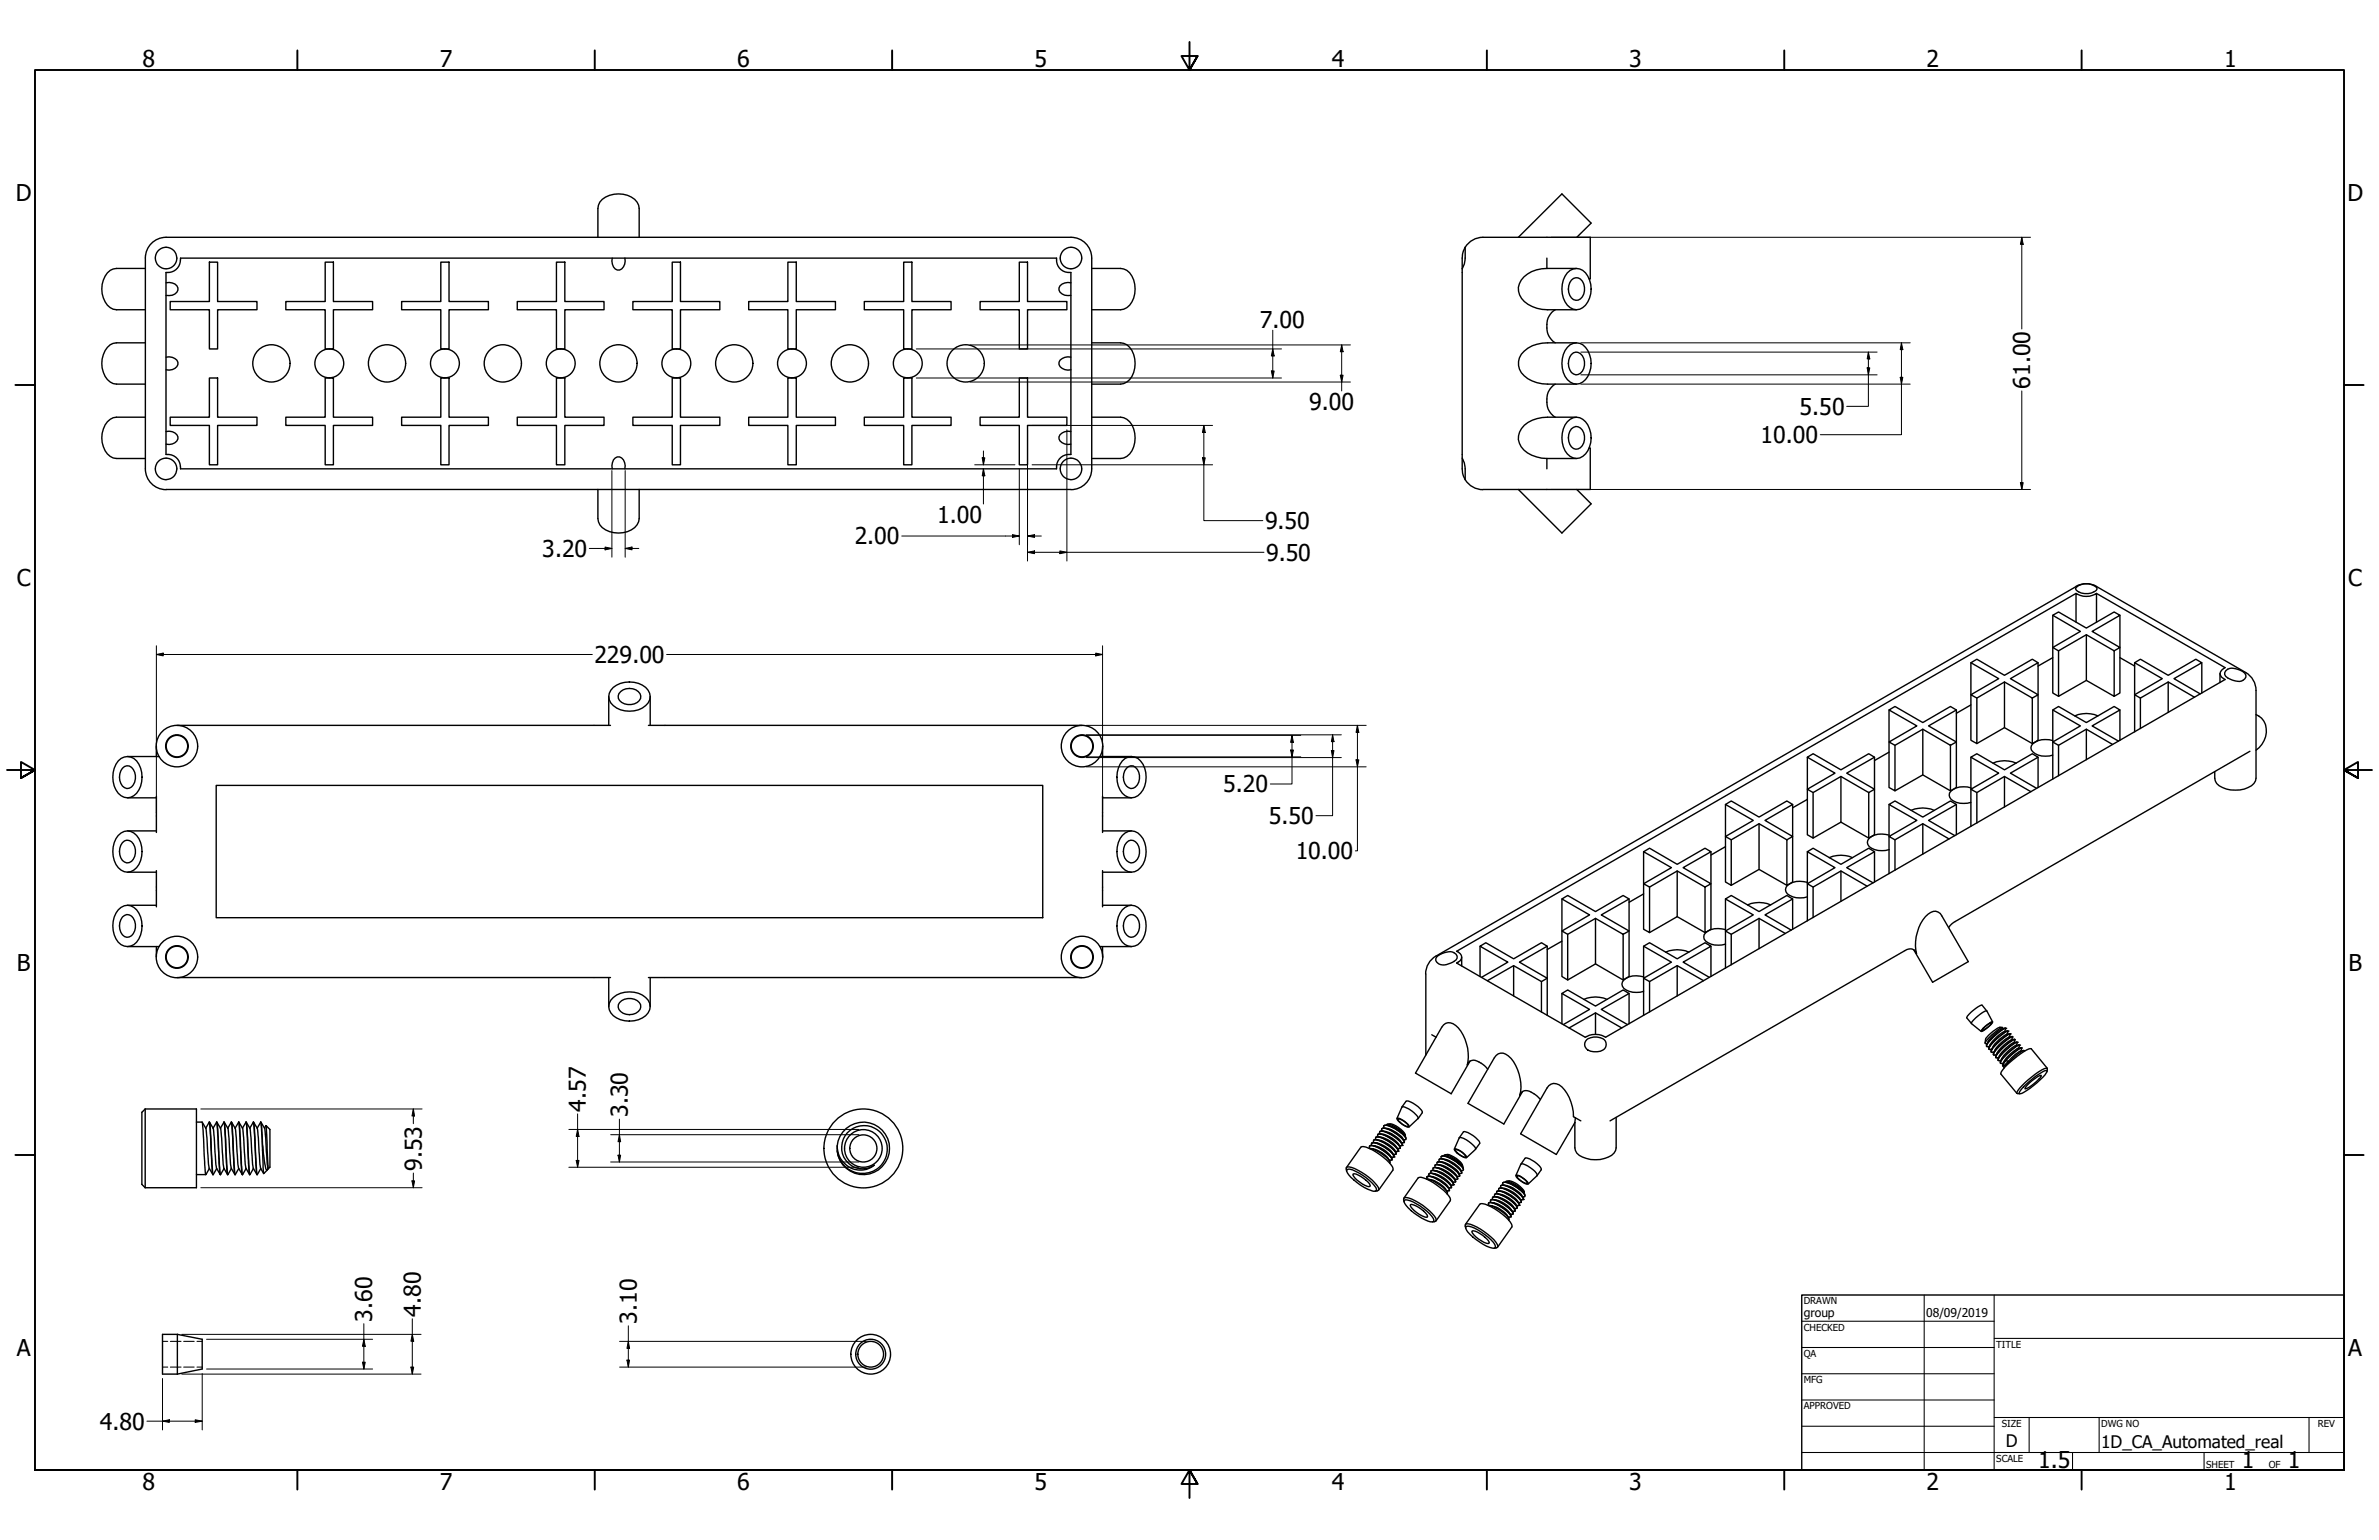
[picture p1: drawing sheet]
<svg xmlns="http://www.w3.org/2000/svg" width="864mm" height="559mm" viewBox="0 0 864 559" stroke-linecap="round" stroke-linejoin="round" font-family="sans-serif">
<defs><g id="words">
<g font-size="8.4">
<text x="51.7" y="24.4">8</text>
<text x="159.6" y="24.4">7</text>
<text x="267.6" y="24.4">6</text>
<text x="375.5" y="24.4">5</text>
<text x="483.5" y="24.4">4</text>
<text x="591.4" y="24.4">3</text>
<text x="699.4" y="24.4">2</text>
<text x="807.3" y="24.4">1</text>
<text x="5.8" y="72.9">D</text>
<text x="852.1" y="72.9">D</text>
<text x="457.4" y="118.9">7.00</text>
<text x="737" y="141" transform="rotate(-90 737 141)">61.00</text>
<text x="475.2" y="148.8">9.00</text>
<text x="653.3" y="150.5">5.50</text>
<text x="639.1" y="160.8">10.00</text>
<text x="340.2" y="189.9">1.00</text>
<text x="459.2" y="192">9.50</text>
<text x="310.3" y="197.5">2.00</text>
<text x="196.8" y="202.1">3.20</text>
<text x="459.6" y="203.5">9.50</text>
<text x="6.1" y="212.6">C</text>
<text x="852.4" y="212.6">C</text>
<text x="215.8" y="240.5">229.00</text>
<text x="444.1" y="287.5">5.20</text>
<text x="460.6" y="299">5.50</text>
<text x="470.3" y="311.8">10.00</text>
<text x="6.2" y="352.3">B</text>
<text x="852.5" y="352.3">B</text>
<text x="212.7" y="403.4" transform="rotate(-90 212.7 403.4)">4.57</text>
<text x="227.9" y="405.3" transform="rotate(-90 227.9 405.3)">3.30</text>
<text x="153.1" y="424.8" transform="rotate(-90 153.1 424.8)">9.53</text>
<text x="135.1" y="479.6" transform="rotate(-90 135.1 479.6)">3.60</text>
<text x="152.7" y="477.7" transform="rotate(-90 152.7 477.7)">4.80</text>
<text x="231.1" y="480.3" transform="rotate(-90 231.1 480.3)">3.10</text>
<text x="6.1" y="492">A</text>
<text x="852.4" y="492">A</text>
<text x="36.3" y="518.7">4.80</text>
<text x="739.9" y="532.5">1.5</text>
<text x="813.8" y="532.6">1</text>
<text x="830.5" y="532.6">1</text>
<text x="51.7" y="540.5">8</text>
<text x="159.6" y="540.5">7</text>
<text x="267.6" y="540.5">6</text>
<text x="375.5" y="540.5">5</text>
<text x="483.5" y="540.5">4</text>
<text x="591.4" y="540.5">3</text>
<text x="699.4" y="540.5">2</text>
<text x="807.3" y="540.5">1</text>
</g>
<g font-size="6.3">
<text x="728.1" y="524.9">D</text>
<text x="762.8" y="525.4">1D_CA_Automated_real</text>
</g>
<g font-size="4.4">
<text x="654.8" y="477.8">group</text>
<text x="699.3" y="478">08/09/2019</text>
</g>
<g font-size="3.5">
<text x="654.8" y="473.2">DRAWN</text>
<text x="654.8" y="482.8">CHECKED</text>
<text x="724.7" y="488.9">TITLE</text>
<text x="654.8" y="492.3">QA</text>
<text x="654.8" y="501.8">MFG</text>
<text x="654.8" y="511.4">APPROVED</text>
<text x="726.7" y="517.7">SIZE</text>
<text x="762.8" y="517.7">DWG NO</text>
<text x="841.4" y="517.7">REV</text>
<text x="724.7" y="530.4">SCALE</text>
<text x="800.9" y="532.6">SHEET</text>
<text x="823.6" y="532.6">OF</text>
</g>
</g></defs>
<!-- layer: Visible (ANSI) -->
<g fill="none" stroke="#000" stroke-width=".51">
<path d="M52.8 97.4h-10.5a6.1 6.1 0 0 0-5.2 5.8 8.4 8.4 0 0 0 4 9l11.7 .2M65.5 94.4a4.6 4.6 0 0 1-5.2 4.5v66a4.6 4.6 0 0 1 5.2 4.5M65.5 94.4v-.7h318a4.6 4.6 0 0 0 5.2 5.2v66a4.6 4.6 0 0 0-5.2 5.2h-318v-.7M76 95.1h3v14.3h14.3v3h-14.3v14.2h-3v-14.2h-14.2v-3h14.2zM160 95.1h3v14.3h14.3v3h-14.3v14.2h-3v-14.2h-14.2v-3h14.2zM202 95.1h3v14.3h14.3v3h-14.3v14.2h-3v-14.2h-14.2v-3h14.2zM217 86.1v-10.5a5.9 5.9 0 0 1 5.9-5.1 8.1 8.1 0 0 1 8.9 4l.2 11.6M222.2 93.7a3.1 3.1 0 0 0 2.7 4.3 3.6 3.6 0 0 0 1.9-4.3M286 95.1h3.1v14.3h14.2v3h-14.2v14.2h-3.1v-14.2h-14.2v-3h14.2zM370 95.1h3v14.3h14.3v3h-14.3v14.2h-3v-14.2h-14.2v-3h14.2zM396.3 97.4h10.5a5.9 5.9 0 0 1 5.1 5.8 8.1 8.1 0 0 1-4 9l-11.6 .2M531.9 89.7a7.3 7.3 0 0 0-1.1 4v76.4a7.3 7.3 0 0 0 1.1 4"/>
<path d="M531.9 89.7l-.1 4.7-.2 1.4-.8 1.7M538.3 86.1h39v15.1h-.5M538.3 86.1a7.5 7.5 0 0 0-6.4 3.6M551.2 86.1l15.8-15.7 10.6 10.6-5.2 5.1M561.5 97.4a10.5 10.5 0 0 0-9.9 5.5 6.6 6.6 0 0 0 4.7 8.4l3.5 1 12.5 .1M561.5 97.4h10.8M561.5 93.7v3.7M569 99a4.4 4.4 0 0 1 7.4 1.2 9.1 9.1 0 0 1-1.9 11.4 4.3 4.3 0 0 1-6.4-2.1 9.9 9.9 0 0 1 .9-10.5zM60.3 102.6a3.1 3.1 0 0 1 4.3 2.7 3.4 3.4 0 0 1-4.3 1.9M103.8 109.4h14.2v-14.3h3v14.3h14.3v3h-14.3v14.2h-3v-14.2h-14.2zM229.7 109.4h14.3v-14.3h3v14.3h14.3v3h-14.3v14.2h-3v-14.2h-14.3zM313.8 109.4h14.2v-14.3h3v14.3h14.2v3h-14.2v14.2h-3v-14.2h-14.2z"/>
<path d="M388.7 102.6a3.1 3.1 0 0 0-4.3 2.7 3.6 3.6 0 0 0 4.3 1.9M564.6 112.4a7.4 7.4 0 0 0 0 12M570.4 101.7a2.58 2.58 0 0 1 2.7-.8 2.58 2.58 0 0 1 1.8 2.2 4.6 4.6 0 0 1-2 5.8 3.4 3.4 0 0 1-3.6-4l.5-2.3zM52.8 124.4h-10.5a6.2 6.2 0 0 0-5.2 5.8 8.3 8.3 0 0 0 4 9l11.7 .2M60.3 129.6a3.1 3.1 0 0 1 4.3 2.7 3.4 3.4 0 0 1-4.3 1.9M388.7 129.6a3.2 3.2 0 0 0-4.3 2.7 3.6 3.6 0 0 0 4.3 1.9M396.3 124.4h10.5a6.1 6.1 0 0 1 5.1 5.8 8.1 8.1 0 0 1-4 9l-11.6 .2M564.6 139.4a7.4 7.4 0 0 0 0 12M569 126a4.3 4.3 0 0 1 7.4 1.2 9.1 9.1 0 0 1-1.9 11.4 4.4 4.4 0 0 1-6.4-2 9.9 9.9 0 0 1 .9-10.6zM570.4 128.7a2.62 2.62 0 0 1 2.7-.7 2.62 2.62 0 0 1 1.8 2.1 4.5 4.5 0 0 1-2 5.8 3.3 3.3 0 0 1-3.6-4l.5-2.4zM572.3 124.4h-10.5a10.8 10.8 0 0 0-10.2 5.5 6.2 6.2 0 0 0 3 7.5 13.6 13.6 0 0 0 7.2 2h10.5M52.8 151.4h-10.5a6.2 6.2 0 0 0-5.2 5.8 8.3 8.3 0 0 0 4 9l11.7 .2"/>
<path d="M60.3 156.6a3.1 3.1 0 0 1 4.3 2.7 3.4 3.4 0 0 1-4.3 1.9M61.8 151.4h14.2v-14.2h3v14.2h14.3v3h-14.3v14.3h-3v-14.3h-14.2zM103.8 151.4h14.2v-14.2h3v14.2h14.3v3h-14.3v14.3h-3v-14.3h-14.2zM145.8 151.4h14.2v-14.2h3v14.2h14.3v3h-14.3v14.3h-3v-14.3h-14.2zM187.8 151.4h14.2v-14.2h3v14.2h14.3v3h-14.3v14.3h-3v-14.3h-14.2zM229.7 151.4h14.3v-14.2h3v14.2h14.3v3h-14.3v14.3h-3v-14.3h-14.3zM271.8 151.4h14.2v-14.2h3.1v14.2h14.2v3h-14.2v14.3h-3.1v-14.3h-14.2zM313.8 151.4h14.2v-14.2h3v14.2h14.2v3h-14.2v14.3h-3v-14.3h-14.2zM355.8 151.4h14.2v-14.2h3v14.2h14.3v3h-14.3v14.3h-3v-14.3h-14.2zM388.7 156.6a3.2 3.2 0 0 0-4.3 2.7 3.6 3.6 0 0 0 4.3 1.9M396.3 151.4h10.5a6.1 6.1 0 0 1 5.1 5.8 8.1 8.1 0 0 1-4 9l-11.6 .2M569 153a4.3 4.3 0 0 1 7.4 1.2 9.1 9.1 0 0 1-1.9 11.4 4.4 4.4 0 0 1-6.4-2 9.9 9.9 0 0 1 .9-10.6z"/>
<path d="M570.4 155.6a2.62 2.62 0 0 1 2.7-.7 2.62 2.62 0 0 1 1.8 2.2 4.5 4.5 0 0 1-2 5.8 3.3 3.3 0 0 1-3.6-4l.5-2.4zM572.3 151.4h-10.5a10.9 10.9 0 0 0-10.2 5.4 6.5 6.5 0 0 0 4.4 8.4l3.6 1 1.9 .2M60.3 177.6h328.4M60.3 177.7a7.5 7.5 0 0 1-7.5-7.6v-76.4a7.5 7.5 0 0 1 7.5-7.6h328.4a7.5 7.5 0 0 1 7.6 7.5v76.5a7.5 7.5 0 0 1-7.5 7.6M217 177.6v10.6a5.9 5.9 0 0 0 5.9 5.1 8.1 8.1 0 0 0 8.9-4l.2-11.7M222.2 170.1a3.1 3.1 0 0 1 2.7-4.3 3.4 3.4 0 0 1 1.9 4.3M530.8 166.2l.8 1.8 .2 1.4 .1 4.7M531.9 174.1a7.5 7.5 0 0 0 6.4 3.6M551.2 177.6l15.8 15.8 10.6-10.6-5.2-5.2M561.5 166.4h10.8M561.5 166.4v3.7M576.8 162.6h.5v15h-39"/>
<path d="M753.6 215.3l-224.8 129.9a2.15 2.15 0 0 1 1.8 2.1 2.15 2.15 0 0 1-1.8 2.1l46.6 27a7.3 7.3 0 0 1 7.5 0l224.8-129.8a2.19 2.19 0 0 1-1.8-2.2 2.19 2.19 0 0 1 1.8-2.1l-46.7-27M753.7 213.1a5.3 5.3 0 0 1 7.5 .5 4.6 4.6 0 0 1-5.6 1.6l-1.9-1-.3-.6zM745.2 223.3l2.1-1.2 10.1 5.8 10.1-5.8 2.1 1.2-10.1 5.8 10.1 5.8-2.1 1.3-10.1-5.9-10.1 5.9-2.1-1.3 10-5.8zM745.2 223.3v28.2l2.1 1.2M745.2 238.6l-5.4 3.1M747.3 236.2v16.5l10.1-5.8M753.6 225.7v-10.4a6.9 6.9 0 0 0 7.4 0v10.4M757.4 230.3v16.6l10.1 5.8v-16.5M769.6 223.3v28.2l-2.1 1.2M769.6 238.6l5.3 3.1M221 252.7v10.5M222.6 249.4a9.4 9.4 0 0 1 12.7 1 4.4 4.4 0 0 1-2.1 6.5 9.3 9.3 0 0 1-11.5-1.8 4.1 4.1 0 0 1 .9-5.7z"/>
<path d="M225.3 251a4.5 4.5 0 0 1 7.3 1.5 3.7 3.7 0 0 1-4.7 3.2 3 3 0 0 1-3.2-4zM236 252.7v10.5M685.7 257.6l2.2-1.3 10.1 5.9 10-5.9 2.2 1.3-10.1 5.8 10.1 5.8-2.2 1.2-10-5.8-10.1 5.8-2.2-1.2 10.1-5.8zM685.7 257.6v28.2l2.2 1.2v-16.6M710.2 257.6v28.2l-2.2 1.2v-16.6M715.5 240.5l2.1-1.3 10 5.8 10.1-5.8 2.1 1.3-10 5.8 10 5.8-2.1 1.2-10.1-5.8-10 5.8-2.1-1.2 10.1-5.8zM715.5 240.5v28.1l2.1 1.2v-16.5M715.5 255.8l-5.3 3M727.6 247.5v16.5l-10 5.8M739.8 240.5v28.1l-2.1 1.2v-16.5M745.2 257.6v25.1M753.2 259.8a10.3 10.3 0 0 1 8.4 0"/>
<path d="M769.6 257.6v11M774.9 240.5v25.1M777 253.3v11.1M787.1 247.5v11M798.7 251.8l-9.5-5.5 10.1-5.8-2.2-1.3-10 5.8-10.1-5.8-2.1 1.3 10 5.8-10 5.8 2.1 1.2 10.1-5.8 9.5 5.5M799.3 240.5v11M805.9 244.4v3.2M808 243.4a5.2 5.2 0 0 1 6.2 .3 1.78 1.78 0 0 1 1.1 2 1.78 1.78 0 0 1-1.7 1.4 6.7 6.7 0 0 1-6-2.3v-.7zM819 259.3a6.6 6.6 0 0 1 2.9 9.4l-.8 1.4-2.1 2.1M42.9 276.1a4.4 4.4 0 0 1 7.5 1.2 9.3 9.3 0 0 1-1.8 11.4 4.4 4.4 0 0 1-6.5-2.1 9.9 9.9 0 0 1 .8-10.5zM44.4 278.8a2.32 2.32 0 0 1 4 .4 4.9 4.9 0 0 1-1.5 6.8 3.3 3.3 0 0 1-3.5-4l.5-2.3zM46.3 274.5h11.5"/>
<path d="M56.8 270.8v3.7M64.3 263.2h157.3M235.4 263.2h157.3M399.2 274.5h11.5M400.2 270.8v3.7M407.4 276.1a4.4 4.4 0 0 1 7.5 1.2 9.3 9.3 0 0 1-1.8 11.4 4.4 4.4 0 0 1-6.5-2.1 9.9 9.9 0 0 1 .8-10.5zM408.9 278.8a2.32 2.32 0 0 1 4 .4 4.9 4.9 0 0 1-1.5 6.8 3.4 3.4 0 0 1-3.6-4l.5-2.3zM656.1 274.8l2.1-1.3 10.1 5.8 10.1-5.8 2.1 1.3-10.1 5.7 10.1 5.9-2.1 1.2-10.1-5.9-10.1 5.9-2.1-1.2 10-5.9zM656.1 274.8v28.1l2.1 1.2v-16.5M680.5 274.8v28.1l-2.1 1.2v-16.5M685.7 272.9l-5.2 3.1M698 264.6v16.6l-10.1 5.8"/>
<path d="M715.5 274.8v25M723.5 276.9a10.5 10.5 0 0 1 8.4 0M727.6 264l10.1 5.8M739.8 274.8v11M745.2 268.7a7 7 0 0 0-7.8 1.9 2.24 2.24 0 0 0 1.4 2.9 7.9 7.9 0 0 0 6.4 .5M747.3 270.4v11.1M757.4 264.6v11.1M769 268.9l-9.5-5.5 10.1-5.8-2.1-1.3-10.1 5.9-10.1-5.9-2.1 1.3 10 5.8-10 5.8 2.1 1.2 10.1-5.8 9.5 5.5M804 280a4.6 4.6 0 0 0 2.8 5.8 10.6 10.6 0 0 0 11.4-1.5l.8-1.9v-31.8a7.5 7.5 0 0 0-3.8-6.6l-54.1-31.1a7.3 7.3 0 0 0-7.5-.1l-232.3 134.1M816.7 272.6l-107 61.8-1.2 .9-1.1 1.2M46.3 289.5h10.5M56.8 288.9v13.2"/>
<path d="M78.5 285h300v48h-300zM400.2 288.9v13.2M400.2 289.5h10.5M626.4 291.9l2.1-1.3 10.1 5.9 10.1-5.9 2 1.3-10 5.8 10 5.8-2 1.2-10.1-5.8-10.1 5.8-2.1-1.2 10.1-5.8zM626.4 291.9v28.1l2.1 1.2v-16.5M638.6 298.9v16.6l-10.1 5.7M650.7 291.9v28.1l-2 1.2v-16.5M656.1 290.1l-5.4 3M668.3 281.7v16.6l-10.1 5.8M668.3 298.3l10.1 5.8M685.7 291.9v25.1M693.7 294.1a10.5 10.5 0 0 1 8.5 0"/>
<path d="M698 298.9v11M698 281.2l10 5.8M710.2 291.9v11M715.5 285.9a7 7 0 0 0-7.8 1.8 2.39 2.39 0 0 0 1.4 2.9 7.9 7.9 0 0 0 6.4 .5M717.6 287.6v11M727.6 281.7v11.1M739.3 286.1l-9.5-5.6 10-5.7-2.1-1.3-10.1 5.8-10-5.8-2.1 1.3 10.1 5.7-10.1 5.9 2.1 1.2 10-5.9 9.6 5.6M42.9 303.1a4.4 4.4 0 0 1 7.5 1.2 9.3 9.3 0 0 1-1.8 11.4 4.4 4.4 0 0 1-6.5-2 9.9 9.9 0 0 1 .8-10.6zM44.4 305.8a2.57 2.57 0 0 1 2.7-.7 2.57 2.57 0 0 1 1.8 2.1 4.6 4.6 0 0 1-2 5.8 3.3 3.3 0 0 1-3.5-4l.5-2.4zM46.3 301.5h10.5M46.3 316.5h10.5M56.8 315.9v13.2"/>
<path d="M400.2 315.9v13.2M400.2 301.5h10.5M400.2 316.5h10.5M407.4 303.1a4.1 4.1 0 0 1 6.6 0 9.2 9.2 0 0 1-.9 12.6 4.4 4.4 0 0 1-6.5-2 9.9 9.9 0 0 1 .8-10.6zM408.9 305.8a2.57 2.57 0 0 1 2.7-.7 2.57 2.57 0 0 1 1.8 2.1 4.6 4.6 0 0 1-2 5.8 3.4 3.4 0 0 1-3.6-4l.5-2.4zM596.6 309.1l2.2-1.3 10 5.8 10.1-5.8 2.2 1.3-10.1 5.7 10.1 5.9-2.2 1.2-10.1-5.9-10 5.9-2.2-1.2 10.1-5.9zM596.6 309.1v28.1l2.2 1.2v-16.5M608.8 316v16.6l-10 5.8M621.1 309.1v28.1l-2.2 1.2v-16.5M626.4 307.2l-5.3 3.1M638.6 315.5l10.1 5.7M656.1 309.1v25"/>
<path d="M664 311.2a10.5 10.5 0 0 1 8.5 0M668.3 316v11.1M680.5 309.1v10.9M685.7 303a6.9 6.9 0 0 0-7.6 1.9 2.27 2.27 0 0 0 1.3 2.9 8 8 0 0 0 6.3 .5M687.9 304.7v11.1M709.6 303.2l-9.5-5.5 10.1-5.8-2.2-1.3-10 5.9-10.1-5.9-2.2 1.3 10.1 5.8-10.1 5.8 2.2 1.2 10.1-5.8 9.5 5.5M42.9 330.1a4.3 4.3 0 0 1 7.5 1.2 9.4 9.4 0 0 1-1.8 11.5 4.5 4.5 0 0 1-6.5-2.1 9.9 9.9 0 0 1 .8-10.6zM44.4 332.7a2.57 2.57 0 0 1 2.7-.7 2.57 2.57 0 0 1 1.8 2.2 4.6 4.6 0 0 1-2 5.8 3.3 3.3 0 0 1-3.5-4l.1-1.2zM46.3 328.5h10.5M400.2 328.5h10.5M407.4 330.1a4.3 4.3 0 0 1 7.5 1.2 9.4 9.4 0 0 1-1.8 11.5 4.5 4.5 0 0 1-6.5-2.1 9.9 9.9 0 0 1 .8-10.6zM408.9 332.7a2.57 2.57 0 0 1 2.7-.7 2.57 2.57 0 0 1 1.8 2.2 4.6 4.6 0 0 1-2 5.8 3.4 3.4 0 0 1-3.6-4l.1-1.2z"/>
<path d="M567 326.2l2.1-1.3 10.1 5.9 10-5.9 2.2 1.3-10.1 5.8 10.1 5.8-2.2 1.2-10-5.8-10.1 5.8-2.1-1.2 10-5.8zM567 326.2v28.1l2.1 1.3v-16.6M579.2 333.2v16.6l-10.1 5.8M591.4 326.2v28.1l-2.2 1.3v-16.6M596.6 324.4l-5.2 3M608.8 332.6l10.1 5.8M626.4 337.3a7 7 0 0 0-7.8 1.9 2.24 2.24 0 0 0 1.4 2.9 7.9 7.9 0 0 0 6.4 .5M626.4 326.2v25.1M628.5 339v11.1M634.4 328.4a10.3 10.3 0 0 1 8.3 0M638.6 333.2v11M650.2 337.5l-9.5-5.5 10-5.8-2-1.3-10.1 5.9-10.1-5.9-2.1 1.3 10.1 5.8-10.1 5.8 2.1 1.2 10.1-5.8 9.5 5.5"/>
<path d="M650.7 326.2v11M656.1 320.2a7 7 0 0 0-7.8 1.8 2.24 2.24 0 0 0 1.4 2.9 7.9 7.9 0 0 0 6.4 .5M658.2 321.9v11M680 320.4l-9.6-5.6 10.1-5.7-2.1-1.3-10.1 5.8-10.1-5.8-2.1 1.3 10 5.7-10 5.9 2.1 1.2 10.1-5.9 9.5 5.6M46.3 343.5h11.5M56.8 343.5v3.7M64.3 354.7h157.3M221 354.7v10.6M235.4 354.7h157.3M236 354.7v10.6M399.2 343.5h11.5M400.2 343.5v3.7"/>
<path d="M517.6 353.4v29.4M521.3 346.9a7.5 7.5 0 0 0-3.8 6.5M521.6 347.2a6.8 6.8 0 0 1 6.2-1.5l.8 .6 .4 .7a2.55 2.55 0 0 1-2.5 2.5 3.8 3.8 0 0 1-5.3-.9v-.7zM530.6 347.3v3.2M537.3 343.3v11M537.8 354.6l9.6-5.5-10.1-5.8 2.1-1.2 10.1 5.8 10.1-5.8 2.1 1.2-10.1 5.8 10.1 5.9-2.1 1.2M539.9 355.9l9.6-5.5 10.1 5.8M549.5 350.4v11M559.6 356.2v11M561.7 343.3v25.1M567 341.5l-5.3 3.1M579.2 349.8l10 5.8"/>
<path d="M596.6 354.5a6.9 6.9 0 0 0-7.6 1.8 2.27 2.27 0 0 0 1.3 2.9 8 8 0 0 0 6.3 .5M596.6 343.3v25.1M598.8 356.2v11M604.6 345.5a10.5 10.5 0 0 1 8.5 0M608.8 350.4v11M620.5 354.6l-9.5-5.5 10.1-5.8-2.2-1.2-10.1 5.8-10-5.8-2.2 1.2 10.1 5.8-10.1 5.9 2.2 1.2 10-5.8 9.6 5.5M621.1 343.3v11M694.7 344.6l6.8 11.8 13-7.5-9.6-16.5a2.96 2.96 0 0 0-5-.7 15.7 15.7 0 0 0-4.2 14.3 2.54 2.54 0 0 0-4.2-1.1l-107 61.8M222.6 361.9a9.3 9.3 0 0 1 12.7 1 4.4 4.4 0 0 1-2.1 6.5 9.3 9.3 0 0 1-11.5-1.9 4 4 0 0 1 .9-5.6zM224.9 363.8a4.8 4.8 0 0 1 7.6 .8 3.4 3.4 0 0 1-4 3.6 3.4 3.4 0 0 1-4-3.6zM519.7 375.5l1.6 .9M567 360.5v11"/>
<path d="M567.5 371.8l9.5-5.5-10-5.8 2.1-1.3 10.1 5.9 10-5.9 2.2 1.3-10.1 5.8 9.5 5.5M569.6 373l9.6-5.5 9.5 5.5M574.9 362.6a10.5 10.5 0 0 1 8.5 0M575.9 377.3a5.2 5.2 0 0 1 6.9 .5 2.73 2.73 0 0 1-.3 2.9 2.73 2.73 0 0 1-2.7 .9 3.6 3.6 0 0 1-4.5-2.1 2.28 2.28 0 0 1 .6-2.2zM579.2 367.5v7.8M591.4 360.5v11M719.8 373.2l1.4-1.3 2.1-1.1a8.6 8.6 0 0 1-4.1 3.5zM720 373.1l1.3-1.1a1.73 1.73 0 0 1 1.8-.9 6.6 6.6 0 0 1-3.6 2.8zM721.2 366.8l-1.7-2.1a11.4 11.4 0 0 0-5.6 4.6l1.7 2M721.2 379.7h.1M721.2 366.8a10.6 10.6 0 0 0-5.6 4.6l3.6 2.9M721.2 366.8l2.1 4"/>
<path d="M726.9 373.3v-.4a15 15 0 0 0-6.3 5.6l.3 .2h.5M726.9 372.8a5.1 5.1 0 0 0-4.2 2.1l-.8 .7a3 3 0 0 0-1.3 2.9M727.7 374.3l.4-1.2a17.1 17.1 0 0 0-6.9 6.2l.1 .5 .9-.1M727.9 373.1a10.5 10.5 0 0 0-6.3 5l-.4 1.1M728.1 373.1a16.2 16.2 0 0 0-7 6.4l.1 .2M728.5 375.3l.4-1.2a17.1 17.1 0 0 0-6.9 6.2l.1 .5 1-.1M728.7 374.1a10.7 10.7 0 0 0-6.3 4.9l-.4 1.2M728.9 374.1a16.2 16.2 0 0 0-7 6.4l.1 .2M729.4 376.3l.3-1.1a17.1 17.1 0 0 0-6.9 6.1l.1 .5 1-.1M729.6 375.1a10.8 10.8 0 0 0-6.3 4.9l-.5 1.2M729.7 375.2a16.2 16.2 0 0 0-6.9 6.3v.3M730.2 377.3l.4-1.1a15.1 15.1 0 0 0-7 6.5h1.1"/>
<path d="M730.4 376.1a10.7 10.7 0 0 0-6.2 5l-.5 1.1M730.6 376.2a13.3 13.3 0 0 0-5.9 4.5l-.8 1.1-.2 1M731.1 378.3l.4-1.1a15.1 15.1 0 0 0-7 6.5h1.1M731.3 377.1a10.7 10.7 0 0 0-6.3 5l-.5 1.1M731.5 377.2a13.5 13.5 0 0 0-6.4 5.1l-.6 .9v.6M731.9 379.3l.4-1.1a16 16 0 0 0-7 6.5h1.1M732.1 378.1a8.9 8.9 0 0 0-5.4 3.7l-1.3 2.4M732.3 378.2a12.8 12.8 0 0 0-5.9 4.5l-1 1.5v.5M732.9 379.2a8.9 8.9 0 0 0-5.4 3.6l-1.3 2.5M733.1 379.2a13.8 13.8 0 0 0-5.8 4.5l-1.1 1.6v.5M533.7 385l-6.9 11.9-13-7.5 9.6-16.7a3.1 3.1 0 0 1 5-.6 15.8 15.8 0 0 1 4.2 14.4 2.59 2.59 0 0 1 4.2-1.2l2.1 1.4 1.2 1.3M552.7 396l-6.8 11.9-13-7.5 9.6-16.6a3.1 3.1 0 0 1 5.1-.6 15.5 15.5 0 0 1 4.1 14.2 2.58 2.58 0 0 1 4.2-1l2.1 1.4 1.2 1.2"/>
<path d="M722 380.7h.1M725.4 384.7v.1M726.2 385.8h.1M728.9 385.8l.1-.7-1.7 1.8M732.7 380.4l.4-1.2a17.1 17.1 0 0 0-6.9 6.2l.1 .5 1-.1M733.6 381.4l.4-1.1a12.9 12.9 0 0 0-5.9 4.6M733.7 380.2a9.3 9.3 0 0 0-5.4 3.7l-1.3 2.4M733.9 380.2l-.8 .3-1.7 1.2a10.1 10.1 0 0 0-4.4 5.1l.6 .7M734.6 394.3a23.9 23.9 0 0 1 8.2-5.9l.3 .1a5.1 5.1 0 0 1-2.6 3.4l-4.7 3.8a3.4 3.4 0 0 1-2.8 1.1 4 4 0 0 1 1.6-2.5zM734.6 381.2a7.1 7.1 0 0 0-4.4 2.7l-1.2 1.2-.9-.2M734.9 381.4l-.1-.2a26.1 26.1 0 0 0-7.1 5.6l-.4 .1v-.7l.8-1.3M736 393.6l3.5-2.8 1.5-.6a10.5 10.5 0 0 1-4.4 4.3l-1.5 .6z"/>
<path d="M743.1 388.7v-1.1a10.9 10.9 0 0 0-5.5 3.2l-3.6 3.2a4.8 4.8 0 0 0-1.8 2.7l1 .2M743.2 387.7l-5.8-7.1a8.5 8.5 0 0 0-5.1 2.6l-4.5 4-1.5 2.2v.3l5.9 7M52.7 402.4v28.6M52.7 402.4l-1.2 1.2v26.2l1.2 1.2M52.7 402.4h18.6v28.6h-18.6M71.3 407.2l2.2 .2 1.2 18.8 1.3-2.2M73.4 407.2l1.4 2.5 .9 12.8 .2 1.4 1.4 2.3M75.9 407.2l1.4 19M75.9 407.2l-1.2 2.2M75.9 407.2h.1M76 407.2l1.3 19 1.4-2.2M76.1 407.2l1.4 2.5 .9 12.8 .2 1.4 1.3 2.3"/>
<path d="M78.6 407.2l1.3 19M78.6 407.2l.5 2.9 .5 12.3 .5 3.8M78.6 407.2l-1.3 2.2M78.7 407.2l1.4 2.5 .9 12.8 .3 1.4 1.3 2.3M81.3 407.2l1.3 19M81.3 407.2l-1.3 2.2M81.3 407.2h.1M81.3 407.2l1.4 19 1.3-2.2M81.4 407.2l1.4 2.5 .9 12.8 .2 1.4 1.4 2.3M83.9 407.2l1.4 19M83.9 407.2l-1.2 2.2M83.9 407.2h.1"/>
<path d="M84 407.2l1.3 19 1.4-2.2M84.1 407.2l1.4 2.5 .9 12.8 .2 1.4 1.3 2.3M86.6 407.2l1.3 19M86.6 407.2l.5 2.9 .5 12.3 .5 3.8M86.6 407.2l-1.3 2.2M86.7 407.2l1.4 2.5 .9 12.8 .3 1.4 1.3 2.3M89.3 407.2l1.3 19M89.3 407.2l-1.3 2.2M89.3 407.2h.1M89.3 407.2l1.4 19 1.3-2.2M89.4 407.2l1.4 2.5 .9 12.8 .2 1.4 1.4 2.3M91.9 407.2l1.4 19"/>
<path d="M91.9 407.2l.5 2.9 .6 12.3 .4 3.8M91.9 407.2l-1.2 2.2M92.1 407.2l1.4 2.5 .9 12.8a5.6 5.6 0 0 0 1.3 3.3M94.6 407.2l.3 2.1 .9 16.5 1.2-1.2M94.6 407.2l-1.3 2.2M94.6 407.2h.1M94.7 407.2l.6 8.6M94.7 407.2l1.4 2.5 .9 12.8 .4 1.6M95.3 415.8l1.2 8.1 .3 .7 .5-.6M95.3 415.8v1.8M96.5 408.4l.9 15.7M96.5 408.4l-.5 1"/>
<path d="M96.6 408.4l1.4 1.4v13.7l-.6 .6M303.9 415.8a8.4 8.4 0 0 0 4.5 7.8 8.4 8.4 0 0 0 9-.8 7.8 7.8 0 0 1-11.5-3.9 7.8 7.8 0 0 1 6.3-10.3 8.7 8.7 0 0 1 9.9 9.4 8.7 8.7 0 0 1-11.4 7.5 9.4 9.4 0 0 1-6.8-7.9M303.9 415.8a9.5 9.5 0 0 1 14.5-7.2 9.5 9.5 0 0 1 0 16.2 9.5 9.5 0 0 1-14.5-7.2M304 415.8v1.8M497 416.7a12.6 12.6 0 0 1 7.6 5l-.2 .4M497.1 416.7l.1-.8a5.4 5.4 0 0 1 4.6 1.4l3.2 2.6 .3 .9-.5 .2-.5-.1M497.1 415.9a5.7 5.7 0 0 1 4.9 1.5 6.3 6.3 0 0 1 3.3 3.5M497.5 416.8a9.3 9.3 0 0 1 7 4.6M497.9 415.7v-.9a5.5 5.5 0 0 1 4.6 1.4l1.9 1.4 1.6 1.8-.1 .5h-.9M497.9 414.8l.3-.1a11.6 11.6 0 0 1 7.1 3.7l.7 1.4M498.2 415.7a9 9 0 0 1 7 4.6M498.6 413.8l.3-.2a11.8 11.8 0 0 1 8 4.9l-.1 .3"/>
<path d="M498.7 414.6v-.8a5.4 5.4 0 0 1 4.6 1.4l3.1 2.6 .3 .5v.5h-1M498.9 414.6a9.6 9.6 0 0 1 7.1 4.7M499.4 412.8l.2-.2a11.5 11.5 0 0 1 8 4.9v.2M499.4 413.5v-.8a8.8 8.8 0 0 1 6.5 2.8l1.6 1.8-.1 .5h-.9M499.7 413.6a9.3 9.3 0 0 1 7 4.6M500.1 412.5v-.8a5.3 5.3 0 0 1 4.7 1.4l3.1 2.6 .4 .9-1.1 .1M500.1 411.7a3.2 3.2 0 0 1 3.2 .5 11.1 11.1 0 0 1 5 4.2v.3M500.4 412.5a9.7 9.7 0 0 1 7.1 4.6M500.9 411.4v-.8a6.1 6.1 0 0 1 4.6 1.5l2.6 2 1 1.4-1.2 .2M500.9 410.7l.2-.2a9.1 9.1 0 0 1 6.1 2.7l1.5 1.5 .3 .9M501.1 411.5a9 9 0 0 1 7.1 4.6M501.6 409.6a4 4 0 0 1 4.1 1 8 8 0 0 1 4.1 3.9"/>
<path d="M501.6 410.4v-.8a5.4 5.4 0 0 1 4.7 1.4l3.1 2.6 .3 .5v.6l-1-.1M501.9 410.4a9.7 9.7 0 0 1 7.1 4.6M502.3 409.3l.2-.9a10.6 10.6 0 0 1 7.9 4.9l-.3 .3-.6-.1M502.3 408.6l.9-.3 1.4 .3 3.7 2.1M502.7 409.4a9.3 9.3 0 0 1 7 4.6M503.3 408.3l.1-.2a4.8 4.8 0 0 1 4.2 1.4 4.1 4.1 0 0 1 2.5 2.8M503.4 408.3a9.1 9.1 0 0 1 6.8 4.3M503.7 407.9a5.6 5.6 0 0 1 4.9 1.9 3.3 3.3 0 0 1 1.6 2.3M507.1 405.8a5.9 5.9 0 0 1 4.5 2.9l-.1 .2a5.9 5.9 0 0 1-4.4-3.1zM507.1 405.8l1.8-4a2.42 2.42 0 0 1 2.5 .6l1.9 1.3 1.6 1.9-3.4 3.3M507.4 406a4.8 4.8 0 0 1 3.8 2.7 4.8 4.8 0 0 1-3.8-2.7zM508.3 410.7l1.4 1.2 .7 1.3"/>
<path d="M508.3 410.7l.6 .6M508.9 401.7l1.5-2.1a6.5 6.5 0 0 1 5.1 2.7l.6 .6 .2 .8-1.5 2.2M509.8 414.5v.1M523.2 419.7a4.4 4.4 0 0 1 4 1l1.9 1.2M524.1 419.4l.1-.2a5.4 5.4 0 0 1 4.2 1.4 4.2 4.2 0 0 1 2.5 2.9M524.3 419.4a9.7 9.7 0 0 1 6.8 4.3M524.6 419a6.6 6.6 0 0 1 5.6 2.6l.8 1.6M527.9 417a2.32 2.32 0 0 1 2.3 .6l.8 .6a2.04 2.04 0 0 1 1.3 1.9 6.4 6.4 0 0 1-4.4-3.1zM528.3 417.1a4.8 4.8 0 0 1 3.8 2.7 4.8 4.8 0 0 1-3.8-2.7zM529.7 412.9a5.4 5.4 0 0 1 4.4 2 2.49 2.49 0 0 1 1.5 2.2l-3.2 3M529.7 412.9l1.5-2.2a8.2 8.2 0 0 1 5.9 3.8v.4l-1.5 2.1M529.7 412.9l-1.8 4"/>
<path d="M571.9 405.6l-.2 1.8M573.8 406.7l-2.6-1.5a14.4 14.4 0 0 0-5.2-11.6 2.99 2.99 0 0 0-4.4 1.2l-9.6 16.6 13 7.5 6.7-11.5M586.7 405.4v11.1a4 4 0 0 1-2.9 3.4 10.6 10.6 0 0 1-11.4-1.5l-.7-1.9v-9.1M71.3 426.2h3.4M77.3 426.2h.1M79.9 426.2h.1M81.3 424l-1.2 2.2M82.6 426.2h.1M85.3 426.2h.1M87.9 426.2h.1M89.3 424l-1.2 2.2M90.6 426.2h.1"/>
<path d="M93.3 426.2h.1M94.7 424l-1.3 2.2M488.8 423.7l5.2-7.4a2.85 2.85 0 0 1 3 .4 21.3 21.3 0 0 1 8.5 6.8l.2 1.1-5.3 7.3M488.8 424.9l-.1-1.2a2.71 2.71 0 0 1 3 .3 20.8 20.8 0 0 1 8.7 6.9v1l-1.2 .3M488.9 424.4a3.1 3.1 0 0 1 3.2 .6 16 16 0 0 1 7.6 6.6l-.1 .5a3.2 3.2 0 0 1-3.2-.6 16.9 16.9 0 0 1-7.6-6.6zM491.2 426a7.6 7.6 0 0 1 5.5 3l.5 .6 .1 .9a6.9 6.9 0 0 1-4.7-2.3 2.85 2.85 0 0 1-1.4-2.2zM505.3 420.9h.1M509.6 434.8l5.2-7.4a2.85 2.85 0 0 1 3 .4 22.9 22.9 0 0 1 8.6 6.8l.1 1.1-5.2 7.3M509.7 436.1l-.1-1.3a2.58 2.58 0 0 1 2.9 .3 22.2 22.2 0 0 1 8.7 6.9v1.1l-1.2 .3M509.8 435.6a3.4 3.4 0 0 1 3.2 .5 16.2 16.2 0 0 1 7.5 6.6l-.1 .5a3.2 3.2 0 0 1-3.1-.6 16 16 0 0 1-7.6-6.6zM512 437.1a7.4 7.4 0 0 1 5.5 3.1l.5 .6 .2 .8a8.7 8.7 0 0 1-6.3-4.1zM517.8 427.8a14 14 0 0 1 7.6 4.8l-.1 .6"/>
<path d="M518 427l.2-.2a11.2 11.2 0 0 1 7.2 3.8l.7 .9v.5M518 427.8v-.8a8.8 8.8 0 0 1 6.5 2.8l1.6 1.7-.1 .6h-.9M518.3 427.9a9.3 9.3 0 0 1 7 4.6M518.7 426.8v-.8a5.3 5.3 0 0 1 4.7 1.4l3.1 2.6 .4 .8-1.1 .2M518.7 426a3.2 3.2 0 0 1 3.2 .5 8.6 8.6 0 0 1 5 4.4v.1M518.7 426h.1M519 426.8a9.7 9.7 0 0 1 7.1 4.6M519.5 425.7v-.8a6.1 6.1 0 0 1 4.6 1.4l3.1 2.6 .4 .6-.1 .5h-1M519.5 424.9l.2-.1a11.4 11.4 0 0 1 8 4.8l-.1 .3M519.5 424.9h-.1M519.7 425.8a9.3 9.3 0 0 1 7.1 4.6M520.2 423.9l.2-.2a11.9 11.9 0 0 1 7.9 4.6l.1 .6"/>
<path d="M520.3 424.7v-.8a5.4 5.4 0 0 1 4.6 1.4l3.1 2.6 .3 .5v.5h-1M520.5 424.7a9.7 9.7 0 0 1 7.1 4.6M521 423.6v-.8a2.72 2.72 0 0 1 2.6 .4 11.3 11.3 0 0 1 5.5 4.5l-.1 .2-.9-.1M521 422.8a5.7 5.7 0 0 1 4.8 1.5 6.3 6.3 0 0 1 3.3 3.5M521 422.8h.1M521.3 423.7a9.3 9.3 0 0 1 7 4.6M521.7 422.6v-.8a5.4 5.4 0 0 1 4.7 1.4l2.6 2 .9 1.5-1.1 .1M521.7 421.8l.3-.2a11.6 11.6 0 0 1 7.1 3.7l.7 .9v.6M522 422.6a9.4 9.4 0 0 1 7 4.6M522.4 420.8l.3-.3a11.9 11.9 0 0 1 7.8 4.6l.1 .6M522.5 421.5v-.8a5.4 5.4 0 0 1 4.6 1.4l3.1 2.7 .3 .5v.5l-1-.1M522.7 421.5a9.6 9.6 0 0 1 7.1 4.7"/>
<path d="M523.2 420.4v-.7a4.5 4.5 0 0 1 4.2 1.1 9 9 0 0 1 3.8 3.6l-.3 .4-.6-.1M523.5 420.5a9.3 9.3 0 0 1 7 4.6M529.1 421.9l1.4 1.1 .7 1.3M529.1 421.9l.6 .6M540.2 437.4a12.1 12.1 0 0 1 7.6 5l-.1 .3M540.3 436.6h.1M540.4 437.4v-.8a5.4 5.4 0 0 1 4.6 1.4l3.1 2.6 .3 .5v.5h-1M540.4 436.6l.2-.2a11.9 11.9 0 0 1 7.8 4.6l.1 .6M540.6 437.4a9.7 9.7 0 0 1 7.1 4.6M541.1 435.5a5.7 5.7 0 0 1 4.8 1.5 6.3 6.3 0 0 1 3.4 3.5M541.1 435.5h.1M541.1 436.3v-.8a2.6 2.6 0 0 1 2.7 .4 10.5 10.5 0 0 1 5.5 4.5l-.2 .2-.9-.1"/>
<path d="M541.4 436.4a9.3 9.3 0 0 1 7 4.6M541.8 435.3v-.8a5.3 5.3 0 0 1 4.7 1.4l2.6 2 .9 1.1-.2 .5h-.8M541.8 434.5l.3-.2a11.6 11.6 0 0 1 7.2 3.7l.6 .9 .1 .6M542.2 435.3a9.7 9.7 0 0 1 7 4.6M542.5 433.5l.4-.3a11.8 11.8 0 0 1 7.9 4.9l-.1 .3M542.6 434.2v-.8a5.4 5.4 0 0 1 4.6 1.4l3.2 2.7 .3 .5-.1 .5-.9-.1M542.9 434.2a9.6 9.6 0 0 1 7 4.7M543.3 432.4l.3-.2a11.2 11.2 0 0 1 7.1 3.7l.7 .9 .1 .5M543.4 433.1v-.8a8.8 8.8 0 0 1 6.4 2.8l1.6 1.8v.6l-1-.1M543.6 433.2a9.3 9.3 0 0 1 7.1 4.6M544.1 432.1v-.8a5.3 5.3 0 0 1 4.6 1.5l3.2 2.6 .4 .8-1.1 .1M544.1 431.4v-.1a3.2 3.2 0 0 1 3.1 .6 11.1 11.1 0 0 1 5.1 4.2l-.1 .2"/>
<path d="M544.4 432.1a9.7 9.7 0 0 1 7 4.7M544.8 431v-.8a6.1 6.1 0 0 1 4.7 1.5l2.6 2 .9 1.5-1.1 .1M544.8 430.2l.3-.1a9.1 9.1 0 0 1 6 2.7l1.5 1.5 .4 .9M544.8 430.2v.1M545.1 431.1a9 9 0 0 1 7 4.6M545.5 429.2h.1a4.2 4.2 0 0 1 4 1l1.8 1.2M545.6 430l-.1-.6a2.33 2.33 0 0 1 2.9 .2l.7 .4a9.4 9.4 0 0 1 4.5 4l-.3 .3-.7-.1M545.8 430a9.7 9.7 0 0 1 7.1 4.7M546.5 428.9v-.1a5.2 5.2 0 0 1 4.2 1.4l2.3 1.9 .3 .9M546.6 429a9.4 9.4 0 0 1 6.8 4.2M546.9 428.6a7 7 0 0 1 6.4 3.7v.5M550.3 426.5a4.4 4.4 0 0 1 3.7 1.9l.8 1-.1 .2a6.4 6.4 0 0 1-4.4-3.1z"/>
<path d="M550.3 426.5l1.8-4a2.42 2.42 0 0 1 2.5 .6l1.9 1.3a2.56 2.56 0 0 1 1.5 2.2M550.6 426.7a4.8 4.8 0 0 1 3.8 2.7 5.1 5.1 0 0 1-3.8-2.7zM551.4 431.4l1.9 1.6 .3 .8M551.4 431.4l.7 .6M552.1 422.4l1.5-2.1a2.73 2.73 0 0 1 2.5 .7l1.9 1.3a2.96 2.96 0 0 1 1.5 2.1l-1.5 2.2M558 426.6l-3.3 3M531.9 444.3l5.2-7.3a2.95 2.95 0 0 1 3.1 .4 20.5 20.5 0 0 1 8.5 6.8l.1 1-5.2 7.4M532.1 445.6l-.2-1.2a2.57 2.57 0 0 1 3 .3 21.2 21.2 0 0 1 8.7 6.9l.2 .6-.2 .4-1.2 .3M532.1 445.1a6.8 6.8 0 0 1 5.7 2.1l2.5 1.8a5.1 5.1 0 0 1 2.5 3.7 3.4 3.4 0 0 1-3.2-.5l-5-3.4a5.1 5.1 0 0 1-2.5-3.7zM534.4 446.7a9 9 0 0 1 6.2 4.1l-.1 .4a9 9 0 0 1-6.2-4.2zM549.2 440.5h.1M64.4 484.2l9 1.8v10.8l-9 1.8"/>
<path d="M64.4 484.2v14.4M64.4 484.2h-5.4v14.4h5.4"/>
<circle cx="60.3" cy="93.6" r="3.9"/>
<circle cx="388.8" cy="93.6" r="3.9"/>
<circle cx="98.5" cy="131.9" r="6.8"/>
<circle cx="119.5" cy="131.9" r="5.2"/>
<circle cx="140.5" cy="131.9" r="6.8"/>
<circle cx="161.5" cy="131.9" r="5.2"/>
<circle cx="182.5" cy="131.9" r="6.8"/>
<circle cx="203.5" cy="131.9" r="5.2"/>
<circle cx="224.5" cy="131.9" r="6.8"/>
<circle cx="245.5" cy="131.9" r="5.2"/>
<circle cx="266.5" cy="131.9" r="6.8"/>
<circle cx="287.5" cy="131.9" r="5.2"/>
<circle cx="308.5" cy="131.9" r="6.8"/>
<circle cx="329.5" cy="131.9" r="5.2"/>
<circle cx="350.6" cy="131.9" r="6.8"/>
<circle cx="60.3" cy="170.1" r="3.9"/>
<circle cx="388.8" cy="170.1" r="3.9"/>
<circle cx="64.2" cy="270.7" r="7.5"/>
<circle cx="64.2" cy="270.7" r="3.9"/>
<circle cx="64.2" cy="270.7" r="4.1"/>
<circle cx="392.8" cy="270.7" r="7.5"/>
<circle cx="392.8" cy="270.7" r="3.9"/>
<circle cx="392.8" cy="270.7" r="4.1"/>
<circle cx="64.2" cy="347.2" r="7.5"/>
<circle cx="64.2" cy="347.2" r="3.9"/>
<circle cx="64.2" cy="347.2" r="4.1"/>
<circle cx="392.8" cy="347.2" r="7.5"/>
<circle cx="392.8" cy="347.2" r="3.9"/>
<circle cx="392.8" cy="347.2" r="4.1"/>
<circle cx="313.4" cy="416.7" r="4.9"/>
<circle cx="313.4" cy="416.7" r="6.8"/>
<circle cx="313.4" cy="416.7" r="14.3"/>
<circle cx="316.1" cy="491.4" r="5.4"/>
<circle cx="316.1" cy="491.4" r="4.7"/>
<circle cx="316.1" cy="491.4" r="7.2"/>
</g>
<g fill="#000">
<circle cx="728.1" cy="373.1" r=".25"/>
<circle cx="728.9" cy="374.1" r=".25"/>
<circle cx="729.7" cy="375.2" r=".25"/>
<circle cx="732.3" cy="378.2" r=".25"/>
<circle cx="733.1" cy="379.2" r=".25"/>
<circle cx="497.9" cy="414.8" r=".25"/>
<circle cx="499.4" cy="412.7" r=".25"/>
<circle cx="500.1" cy="411.7" r=".25"/>
<circle cx="506" cy="419.8" r=".25"/>
<circle cx="507.6" cy="417.7" r=".25"/>
<circle cx="509" cy="415.6" r=".25"/>
<circle cx="523.2" cy="419.7" r=".25"/>
<circle cx="518" cy="427" r=".25"/>
<circle cx="521.7" cy="421.8" r=".25"/>
<circle cx="527.6" cy="429.9" r=".25"/>
<circle cx="541.8" cy="434.5" r=".25"/>
<circle cx="543.3" cy="432.4" r=".25"/>
<circle cx="551.5" cy="437.3" r=".25"/>
<circle cx="553" cy="435.2" r=".25"/>
</g>
<!-- layer: Hidden (ANSI) -->
<path d="M59 496.1h1.9M59 486.7h1.9M61.8 496.1h3.9M61.8 486.7h3.9M66.7 496.1h3.8M66.7 486.7h3.8M71.5 496.1h1.9M71.5 486.7h1.9" fill="none" stroke="#000" stroke-width=".38"/>
<!-- layer: Border (ANSI) -->
<g fill="none" stroke="#000" stroke-width=".7">
<path d="M107.9 18.3v7.1M215.9 18.3v7.1M323.8 18.3v7.1M431.8 15.2v10.2l-2.9-5.1h5.8l-2.9 5.1 2.9-5.1M539.8 18.3v7.1M647.7 18.3v7.1M755.6 18.3v7.1M5.6 139.7h7.1M850.9 139.7h7.1M2.5 279.4h10.2l-5.1-2.9v5.8l5.1-2.9-5.1 2.9M861.1 279.4h-10.2l5.1-2.9v5.8l-5.1-2.9 5.1 2.9M5.6 419.1h7.1"/>
<path d="M850.9 419.1h7.1M12.7 533.4v-508h838.2v508h-838.2h838.2M107.9 533.4v7.1M215.9 533.4v7.1M323.8 533.4v7.1M434.7 538.5l-2.9-5.1 2.9 5.1h-5.8l2.9-5.1v10.2M539.8 533.4v7.1M647.7 533.4v7.1M755.6 533.4v7.1"/>
</g>
<!-- layer: Title (ANSI) -->
<g fill="none" stroke="#000" stroke-width=".38">
<path d="M654 479.4h69.9M698.5 469.9v63.5M723.9 469.9v63.5M654 488.9h69.9M654 498.5h69.9M723.9 485.6h127M654 508h69.9M654 517.5h69.9M723.9 514.3h127M736.6 514.3v12.7M762 514.3v12.7M838.2 514.3v12.7"/>
<path d="M654 527h196.9M752.3 527v6.4M800.1 527v6.4"/>
</g>
<path d="M654 469.9h196.9v63.5h-196.9z" fill="none" stroke="#000" stroke-width=".51"/>
<!-- layer: Dimension (ANSI) -->
<g fill="none" stroke="#000" stroke-width=".36">
<path d="M563.1 86.1h174M733.9 86.1l.5 2.5h-1zM733.9 86.1v33.3M462 119.8v17.4M332.6 137.2h132.6M332.6 126.6h132.6M352.1 138.6h138.1M352.1 125.2h138.1M461.5 134.6h1l-.5 2.6zM462 126.6l.5 2.6h-1zM486.5 136.1h1.1l-.6 2.5zM487 125.2l.6 2.4h-1.1z"/>
<path d="M487 125.2v16.7M573.8 136h107.6M573.8 127.8h107.6M573.8 139.4h119.6M573.8 124.4h119.6M677.8 133.5h1l-.6 2.5zM678.2 127.8l.6 2.4h-1zM678.2 127.8v19.6h-7.8M689.8 136.9h1l-.6 2.5zM690.2 124.4l.6 2.5h-1zM690.2 124.4v33.3h-29.4M373 156v47.6"/>
<path d="M374.6 154.4h65.6M387.3 156v47.6M437 154.4l.5 2.5h-1zM437 154.4v34.5h21.4M733.9 141.9v35.7M222.1 170.8v31.4M226.9 170.8v31.4M353.8 168.7h14.6M356.6 166.1h.9l-.5 2.6zM357 170.1l.5 2.6h-.9zM357 163.6v5.1M357 170.1v12.8"/>
<path d="M370 170.2v27.5M374.6 168.7h65.6M436.5 166.1h1l-.5 2.6zM563.1 177.6h174M733.4 175.1h1l-.5 2.5zM213.9 199h8.2M219.6 198.5l2.5 .5-2.5 .5zM226.9 199l2.5-.5v1zM226.9 199h5M327.3 194.5h42.7M367.5 194l2.5 .5-2.5 .5zM373 194.5l2.5-.5v1z"/>
<path d="M373 194.5h5M384.7 199.9l2.6 .5-2.6 .5zM373 200.4l2.5-.5v1zM373 200.4h85.9M56.8 237.5l2.4-.5v1zM56.8 237.5h158.2M56.8 234.3v60.2M242 237.5h158.2M397.8 237l2.4 .5-2.4 .5zM400.2 234.3v59.6M394.3 278.3h101.6M394.3 263.2h101.6"/>
<path d="M394.3 274.9h92.6M394.3 266.6h92.6M394.3 274.6h77.9M394.3 266.8h77.9M468.5 272.2h1l-.5 2.4zM469 266.8l.5 2.6h-1zM469 266.8v17.7h-7.9M483.3 272.4h1l-.6 2.5zM483.7 266.6l.6 2.5h-1zM483.7 266.6v29.4h-6M492.3 275.7h1l-.5 2.6zM492.8 263.2l.5 2.5h-1z"/>
<path d="M492.8 263.2v45.5h-.8M72.9 402.4h80.3M150.1 402.4l.4 2.5h-1zM150.1 402.4v5.3M206.5 409.8h105.3M209.7 409.8l.5 2.6h-1zM209.7 404.2v19.3M221.7 411.7h90.1M224.3 419.2h1l-.4 2.4zM224.9 411.7l.4 2.6h-1zM224.9 406.1v15.5M72.9 431h80.3"/>
<path d="M149.5 428.5h1l-.4 2.5zM150.1 425.6v5.4M206.5 423.5h105.3M209.2 421.1h1l-.5 2.4zM221.7 421.6h90.1M149.7 478.5v20.1M66 498.6h86.8M66 484.2h86.8M73.4 498.4v20.5M75 496.8h60.3M75 486h60.3M131.6 494.3h1l-.5 2.5z"/>
<path d="M132.1 486l.5 2.5h-1zM132.1 480.3v16.5M149.2 496.1h1l-.5 2.5zM149.7 484.2l.5 2.5h-1zM224.9 486.7h89.6M224.9 496.1h89.6M227.6 493.5h.9l-.4 2.6zM228.1 486.7l.4 2.6h-.9zM228.1 481.1v15M53.3 515.7h20.1M59 515.7l2.5-.5v.9zM59 500.2v18.7"/>
<path d="M70.9 515.2l2.5 .5-2.5 .4z"/>
</g>
<g fill="#000">
<path d="M733.9 86.1l.5 2.5h-1z" fill-rule="evenodd"/>
<path d="M461.5 134.6h1l-.5 2.6z" fill-rule="evenodd"/>
<path d="M462 126.6l.5 2.6h-1z" fill-rule="evenodd"/>
<path d="M486.5 136.1h1.1l-.6 2.5z" fill-rule="evenodd"/>
<path d="M487 125.2l.6 2.4h-1.1z" fill-rule="evenodd"/>
<path d="M677.8 133.5h1l-.6 2.5z" fill-rule="evenodd"/>
<path d="M678.2 127.8l.6 2.4h-1z" fill-rule="evenodd"/>
<path d="M689.8 136.9h1l-.6 2.5z" fill-rule="evenodd"/>
<path d="M690.2 124.4l.6 2.5h-1z" fill-rule="evenodd"/>
<path d="M437 154.4l.5 2.5h-1z" fill-rule="evenodd"/>
<path d="M356.6 166.1h.9l-.5 2.6z" fill-rule="evenodd"/>
<path d="M357 170.1l.5 2.6h-.9z" fill-rule="evenodd"/>
<path d="M436.5 166.1h1l-.5 2.6z" fill-rule="evenodd"/>
<path d="M733.4 175.1h1l-.5 2.5z" fill-rule="evenodd"/>
<path d="M219.6 198.5l2.5 .5-2.5 .5z" fill-rule="evenodd"/>
<path d="M226.9 199l2.5-.5v1z" fill-rule="evenodd"/>
<path d="M367.5 194l2.5 .5-2.5 .5z" fill-rule="evenodd"/>
<path d="M373 200.4l2.5-.5v1z" fill-rule="evenodd"/>
<path d="M373 194.5l2.5-.5v1z" fill-rule="evenodd"/>
<path d="M384.7 199.9l2.6 .5-2.6 .5z" fill-rule="evenodd"/>
<path d="M56.8 237.5l2.4-.5v1z" fill-rule="evenodd"/>
<path d="M397.8 237l2.4 .5-2.4 .5z" fill-rule="evenodd"/>
<path d="M468.5 272.2h1l-.5 2.4z" fill-rule="evenodd"/>
<path d="M469 266.8l.5 2.6h-1z" fill-rule="evenodd"/>
<path d="M483.3 272.4h1l-.6 2.5z" fill-rule="evenodd"/>
<path d="M483.7 266.6l.6 2.5h-1z" fill-rule="evenodd"/>
<path d="M492.3 275.7h1l-.5 2.6z" fill-rule="evenodd"/>
<path d="M492.8 263.2l.5 2.5h-1z" fill-rule="evenodd"/>
<path d="M150.1 402.4l.4 2.5h-1z" fill-rule="evenodd"/>
<path d="M209.7 409.8l.5 2.6h-1z" fill-rule="evenodd"/>
<path d="M224.3 419.2h1l-.4 2.4z" fill-rule="evenodd"/>
<path d="M224.9 411.7l.4 2.6h-1z" fill-rule="evenodd"/>
<path d="M149.5 428.5h1l-.4 2.5z" fill-rule="evenodd"/>
<path d="M209.2 421.1h1l-.5 2.4z" fill-rule="evenodd"/>
<path d="M131.6 494.3h1l-.5 2.5z" fill-rule="evenodd"/>
<path d="M132.1 486l.5 2.5h-1z" fill-rule="evenodd"/>
<path d="M149.2 496.1h1l-.5 2.5z" fill-rule="evenodd"/>
<path d="M149.7 484.2l.5 2.5h-1z" fill-rule="evenodd"/>
<path d="M227.6 493.5h.9l-.4 2.6z" fill-rule="evenodd"/>
<path d="M228.1 486.7l.4 2.6h-.9z" fill-rule="evenodd"/>
<path d="M59 515.7l2.5-.5v.9z" fill-rule="evenodd"/>
<path d="M70.9 515.2l2.5 .5-2.5 .4z" fill-rule="evenodd"/>
</g>
<use href="#words"/>
</svg>
